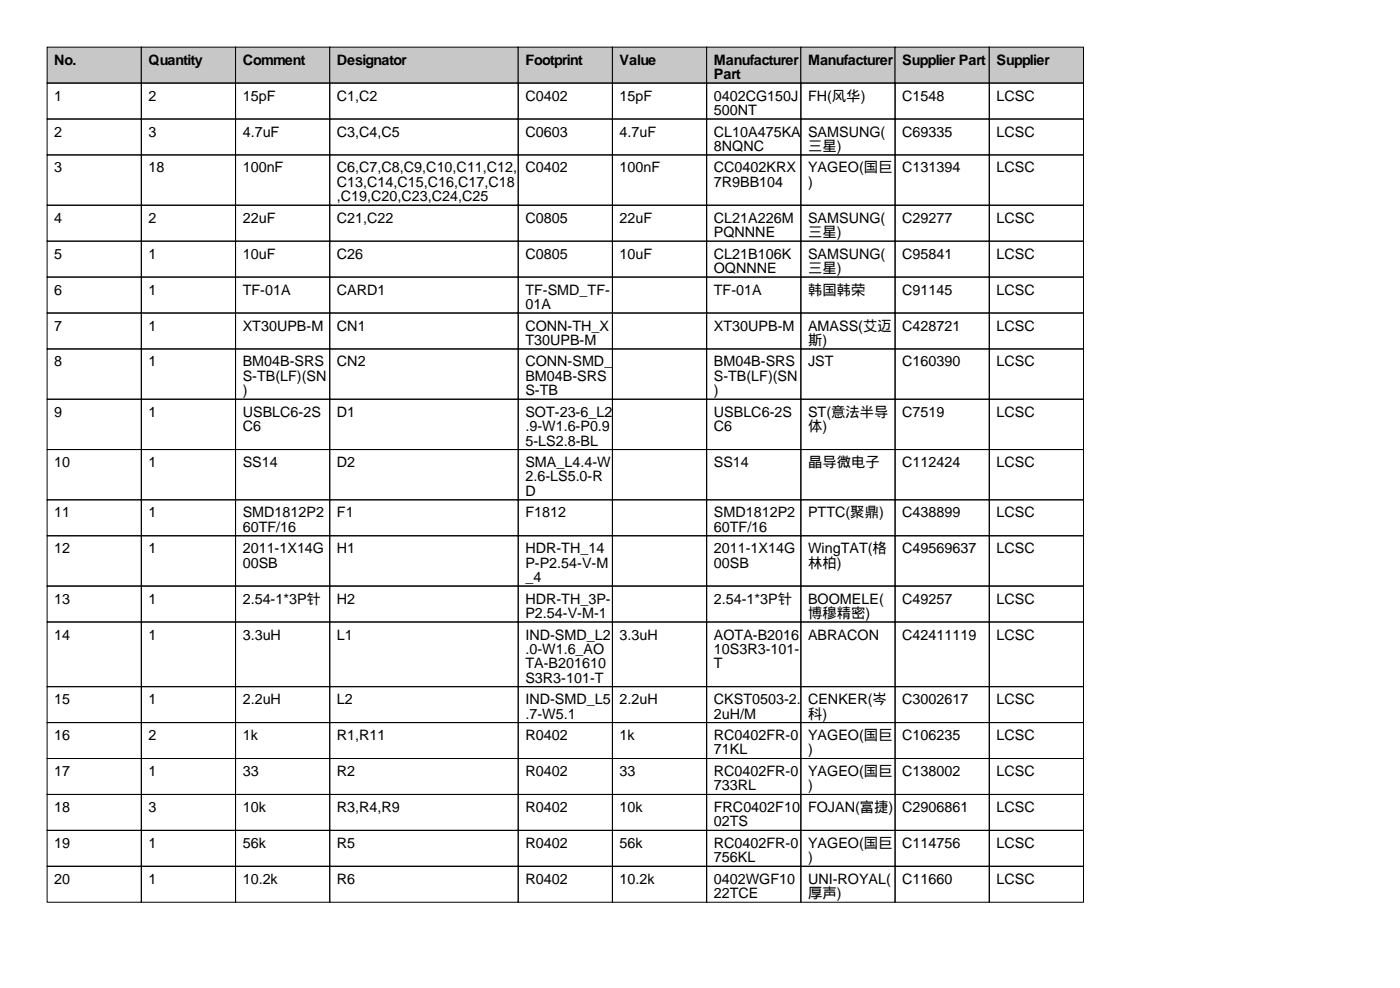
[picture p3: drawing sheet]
<svg xmlns="http://www.w3.org/2000/svg" width="297mm" height="210mm" viewBox="0 0 297 210" stroke-linecap="round" stroke-linejoin="round" font-family="sans-serif">
<defs><g id="words">
<g font-size="3">
<text x="11.5" y="13.7">No.</text>
<text x="31.5" y="13.7">Quantity</text>
<text x="51.5" y="13.7">Comment</text>
<text x="71.5" y="13.7">Designator</text>
<text x="111.5" y="13.7">Footprint</text>
<text x="131.5" y="13.7">Value</text>
<text x="151.5" y="13.7">Manufacturer</text>
<text x="151.5" y="16.8">Part</text>
<text x="171.5" y="13.7">Manufacturer</text>
<text x="191.5" y="13.7">Supplier Part</text>
<text x="211.5" y="13.7">Supplier</text>
<text x="11.5" y="21.3">1</text>
<text x="31.5" y="21.3">2</text>
<text x="51.5" y="21.3">15pF</text>
<text x="71.5" y="21.3">C1,C2</text>
<text x="111.5" y="21.3">C0402</text>
<text x="131.5" y="21.3">15pF</text>
<text x="151.5" y="21.3">0402CG150J</text>
<text x="171.5" y="21.3">FH(风华)</text>
<text x="191.5" y="21.3">C1548</text>
<text x="211.5" y="21.3">LCSC</text>
<text x="11.5" y="29">2</text>
<text x="31.5" y="29">3</text>
<text x="51.5" y="29">4.7uF</text>
<text x="71.5" y="29">C3,C4,C5</text>
<text x="111.5" y="29">C0603</text>
<text x="131.5" y="29">4.7uF</text>
<text x="151.5" y="24.4">500NT</text>
<text x="151.5" y="29">CL10A475KA</text>
<text x="171.5" y="29">SAMSUNG(</text>
<text x="191.5" y="29">C69335</text>
<text x="211.5" y="29">LCSC</text>
<text x="151.5" y="32">8NQNC</text>
<text x="171.5" y="32">三星)</text>
<text x="11.5" y="36.6">3</text>
<text x="31.5" y="36.6">18</text>
<text x="51.5" y="36.6">100nF</text>
<text x="71.5" y="36.6">C6,C7,C8,C9,C10,C11,C12,</text>
<text x="71.5" y="39.6">C13,C14,C15,C16,C17,C18</text>
<text x="111.5" y="36.6">C0402</text>
<text x="131.5" y="36.6">100nF</text>
<text x="151.5" y="36.6">CC0402KRX</text>
<text x="151.5" y="39.6">7R9BB104</text>
<text x="171.5" y="36.6">YAGEO(国巨</text>
<text x="171.5" y="39.6">)</text>
<text x="191.5" y="36.6">C131394</text>
<text x="211.5" y="36.6">LCSC</text>
<text x="11.5" y="47.2">4</text>
<text x="31.5" y="47.2">2</text>
<text x="51.5" y="47.2">22uF</text>
<text x="71.5" y="42.7">,C19,C20,C23,C24,C25</text>
<text x="71.5" y="47.2">C21,C22</text>
<text x="111.5" y="47.2">C0805</text>
<text x="131.5" y="47.2">22uF</text>
<text x="151.5" y="47.2">CL21A226M</text>
<text x="171.5" y="47.2">SAMSUNG(</text>
<text x="191.5" y="47.2">C29277</text>
<text x="211.5" y="47.2">LCSC</text>
<text x="151.5" y="50.3">PQNNNE</text>
<text x="171.5" y="50.3">三星)</text>
<text x="11.5" y="54.9">5</text>
<text x="31.5" y="54.9">1</text>
<text x="51.5" y="54.9">10uF</text>
<text x="71.5" y="54.9">C26</text>
<text x="111.5" y="54.9">C0805</text>
<text x="131.5" y="54.9">10uF</text>
<text x="151.5" y="54.9">CL21B106K</text>
<text x="151.5" y="57.9">OQNNNE</text>
<text x="171.5" y="54.9">SAMSUNG(</text>
<text x="171.5" y="57.9">三星)</text>
<text x="191.5" y="54.9">C95841</text>
<text x="211.5" y="54.9">LCSC</text>
<text x="11.5" y="62.5">6</text>
<text x="31.5" y="62.5">1</text>
<text x="51.5" y="62.5">TF-01A</text>
<text x="71.5" y="62.5">CARD1</text>
<text x="111.5" y="62.5">TF-SMD_TF-</text>
<text x="111.5" y="65.5">01A</text>
<text x="151.5" y="62.5">TF-01A</text>
<text x="171.5" y="62.5">韩国韩荣</text>
<text x="191.5" y="62.5">C91145</text>
<text x="211.5" y="62.5">LCSC</text>
<text x="11.5" y="70.1">7</text>
<text x="31.5" y="70.1">1</text>
<text x="51.5" y="70.1">XT30UPB-M</text>
<text x="71.5" y="70.1">CN1</text>
<text x="111.5" y="70.1">CONN-TH_X</text>
<text x="151.5" y="70.1">XT30UPB-M</text>
<text x="171.5" y="70.1">AMASS(艾迈</text>
<text x="191.5" y="70.1">C428721</text>
<text x="211.5" y="70.1">LCSC</text>
<text x="11.5" y="77.7">8</text>
<text x="31.5" y="77.7">1</text>
<text x="51.5" y="77.7">BM04B-SRS</text>
<text x="71.5" y="77.7">CN2</text>
<text x="111.5" y="73.2">T30UPB-M</text>
<text x="111.5" y="77.7">CONN-SMD_</text>
<text x="151.5" y="77.7">BM04B-SRS</text>
<text x="171.5" y="73.2">斯)</text>
<text x="171.5" y="77.7">JST</text>
<text x="191.5" y="77.7">C160390</text>
<text x="211.5" y="77.7">LCSC</text>
<text x="51.5" y="80.8">S-TB(LF)(SN</text>
<text x="51.5" y="83.8">)</text>
<text x="111.5" y="80.8">BM04B-SRS</text>
<text x="111.5" y="83.8">S-TB</text>
<text x="151.5" y="80.8">S-TB(LF)(SN</text>
<text x="151.5" y="83.8">)</text>
<text x="11.5" y="88.4">9</text>
<text x="31.5" y="88.4">1</text>
<text x="51.5" y="88.4">USBLC6-2S</text>
<text x="71.5" y="88.4">D1</text>
<text x="111.5" y="88.4">SOT-23-6_L2</text>
<text x="151.5" y="88.4">USBLC6-2S</text>
<text x="171.5" y="88.4">ST(意法半导</text>
<text x="191.5" y="88.4">C7519</text>
<text x="211.5" y="88.4">LCSC</text>
<text x="51.5" y="91.4">C6</text>
<text x="111.5" y="91.4">.9-W1.6-P0.9</text>
<text x="111.5" y="94.5">5-LS2.8-BL</text>
<text x="151.5" y="91.4">C6</text>
<text x="171.5" y="91.4">体)</text>
<text x="11.5" y="99.1">10</text>
<text x="31.5" y="99.1">1</text>
<text x="51.5" y="99.1">SS14</text>
<text x="71.5" y="99.1">D2</text>
<text x="111.5" y="99.1">SMA_L4.4-W</text>
<text x="151.5" y="99.1">SS14</text>
<text x="171.5" y="99.1">晶导微电子</text>
<text x="191.5" y="99.1">C112424</text>
<text x="211.5" y="99.1">LCSC</text>
<text x="111.5" y="102.1">2.6-LS5.0-R</text>
<text x="111.5" y="105.2">D</text>
<text x="11.5" y="109.7">11</text>
<text x="31.5" y="109.7">1</text>
<text x="51.5" y="109.7">SMD1812P2</text>
<text x="51.5" y="112.8">60TF/16</text>
<text x="71.5" y="109.7">F1</text>
<text x="111.5" y="109.7">F1812</text>
<text x="151.5" y="109.7">SMD1812P2</text>
<text x="151.5" y="112.8">60TF/16</text>
<text x="171.5" y="109.7">PTTC(聚鼎)</text>
<text x="191.5" y="109.7">C438899</text>
<text x="211.5" y="109.7">LCSC</text>
<text x="11.5" y="117.4">12</text>
<text x="31.5" y="117.4">1</text>
<text x="51.5" y="117.4">2011-1X14G</text>
<text x="71.5" y="117.4">H1</text>
<text x="111.5" y="117.4">HDR-TH_14</text>
<text x="151.5" y="117.4">2011-1X14G</text>
<text x="171.5" y="117.4">WingTAT(格</text>
<text x="191.5" y="117.4">C49569637</text>
<text x="211.5" y="117.4">LCSC</text>
<text x="51.5" y="120.4">00SB</text>
<text x="111.5" y="120.4">P-P2.54-V-M</text>
<text x="111.5" y="123.4">_4</text>
<text x="151.5" y="120.4">00SB</text>
<text x="171.5" y="120.4">林柏)</text>
<text x="11.5" y="128">13</text>
<text x="31.5" y="128">1</text>
<text x="51.5" y="128">2.54-1*3P针</text>
<text x="71.5" y="128">H2</text>
<text x="111.5" y="128">HDR-TH_3P-</text>
<text x="111.5" y="131.1">P2.54-V-M-1</text>
<text x="151.5" y="128">2.54-1*3P针</text>
<text x="171.5" y="128">BOOMELE(</text>
<text x="171.5" y="131.1">博穆精密)</text>
<text x="191.5" y="128">C49257</text>
<text x="211.5" y="128">LCSC</text>
<text x="11.5" y="135.6">14</text>
<text x="31.5" y="135.6">1</text>
<text x="51.5" y="135.6">3.3uH</text>
<text x="71.5" y="135.6">L1</text>
<text x="111.5" y="135.6">IND-SMD_L2</text>
<text x="131.5" y="135.6">3.3uH</text>
<text x="151.5" y="135.6">AOTA-B2016</text>
<text x="171.5" y="135.6">ABRACON</text>
<text x="191.5" y="135.6">C42411119</text>
<text x="211.5" y="135.6">LCSC</text>
<text x="111.5" y="138.7">.0-W1.6_AO</text>
<text x="111.5" y="141.7">TA-B201610</text>
<text x="151.5" y="138.7">10S3R3-101-</text>
<text x="151.5" y="141.7">T</text>
<text x="11.5" y="149.4">15</text>
<text x="31.5" y="149.4">1</text>
<text x="51.5" y="149.4">2.2uH</text>
<text x="71.5" y="149.4">L2</text>
<text x="111.5" y="144.8">S3R3-101-T</text>
<text x="111.5" y="149.4">IND-SMD_L5</text>
<text x="131.5" y="149.4">2.2uH</text>
<text x="151.5" y="149.4">CKST0503-2.</text>
<text x="171.5" y="149.4">CENKER(岑</text>
<text x="191.5" y="149.4">C3002617</text>
<text x="211.5" y="149.4">LCSC</text>
<text x="111.5" y="152.4">.7-W5.1</text>
<text x="151.5" y="152.4">2uH/M</text>
<text x="171.5" y="152.4">科)</text>
<text x="11.5" y="157">16</text>
<text x="31.5" y="157">2</text>
<text x="51.5" y="157">1k</text>
<text x="71.5" y="157">R1,R11</text>
<text x="111.5" y="157">R0402</text>
<text x="131.5" y="157">1k</text>
<text x="151.5" y="157">RC0402FR-0</text>
<text x="151.5" y="160">71KL</text>
<text x="171.5" y="157">YAGEO(国巨</text>
<text x="171.5" y="160">)</text>
<text x="191.5" y="157">C106235</text>
<text x="211.5" y="157">LCSC</text>
<text x="11.5" y="164.6">17</text>
<text x="31.5" y="164.6">1</text>
<text x="51.5" y="164.6">33</text>
<text x="71.5" y="164.6">R2</text>
<text x="111.5" y="164.6">R0402</text>
<text x="131.5" y="164.6">33</text>
<text x="151.5" y="164.6">RC0402FR-0</text>
<text x="151.5" y="167.6">733RL</text>
<text x="171.5" y="164.6">YAGEO(国巨</text>
<text x="171.5" y="167.6">)</text>
<text x="191.5" y="164.6">C138002</text>
<text x="211.5" y="164.6">LCSC</text>
<text x="11.5" y="172.2">18</text>
<text x="31.5" y="172.2">3</text>
<text x="51.5" y="172.2">10k</text>
<text x="71.5" y="172.2">R3,R4,R9</text>
<text x="111.5" y="172.2">R0402</text>
<text x="131.5" y="172.2">10k</text>
<text x="151.5" y="172.2">FRC0402F10</text>
<text x="171.5" y="172.2">FOJAN(富捷)</text>
<text x="191.5" y="172.2">C2906861</text>
<text x="211.5" y="172.2">LCSC</text>
<text x="11.5" y="179.8">19</text>
<text x="31.5" y="179.8">1</text>
<text x="51.5" y="179.8">56k</text>
<text x="71.5" y="179.8">R5</text>
<text x="111.5" y="179.8">R0402</text>
<text x="131.5" y="179.8">56k</text>
<text x="151.5" y="175.3">02TS</text>
<text x="151.5" y="179.8">RC0402FR-0</text>
<text x="171.5" y="179.8">YAGEO(国巨</text>
<text x="191.5" y="179.8">C114756</text>
<text x="211.5" y="179.8">LCSC</text>
<text x="151.5" y="182.9">756KL</text>
<text x="171.5" y="182.9">)</text>
<text x="11.5" y="187.5">20</text>
<text x="31.5" y="187.5">1</text>
<text x="51.5" y="187.5">10.2k</text>
<text x="71.5" y="187.5">R6</text>
<text x="111.5" y="187.5">R0402</text>
<text x="131.5" y="187.5">10.2k</text>
<text x="151.5" y="187.5">0402WGF10</text>
<text x="151.5" y="190.5">22TCE</text>
<text x="171.5" y="187.5">UNI-ROYAL(</text>
<text x="171.5" y="190.5">厚声)</text>
<text x="191.5" y="187.5">C11660</text>
<text x="211.5" y="187.5">LCSC</text>
</g>
</g></defs>
<g fill="#c7c7c7" stroke="#000" stroke-width=".21">
<path d="M10 10h20v7.6h-20z"/>
<path d="M30 10h20v7.6h-20z"/>
<path d="M50 10h20v7.6h-20z"/>
<path d="M70 10h40v7.6h-40z"/>
<path d="M110 10h20v7.6h-20z"/>
<path d="M130 10h20v7.6h-20z"/>
<path d="M150 10h20v7.6h-20z"/>
<path d="M170 10h20v7.6h-20z"/>
<path d="M190 10h20v7.6h-20z"/>
<path d="M210 10h20v7.6h-20z"/>
</g>
<g fill="none" stroke="#000" stroke-width=".21">
<path d="M10 17.6h20v7.6h-20zM30 17.6h20v7.6h-20zM50 17.6h20v7.6h-20zM70 17.6h40v7.6h-40zM110 17.6h20v7.6h-20zM130 17.6h20v7.6h-20zM150 17.6h20v7.6h-20zM170 17.6h20v7.6h-20zM190 17.6h20v7.6h-20zM210 17.6h20v7.6h-20zM10 25.2h20v7.7h-20zM10 32.9h20v10.6h-20z"/>
<path d="M30 25.2h20v7.7h-20zM30 32.9h20v10.6h-20zM50 25.2h20v7.7h-20zM50 32.9h20v10.6h-20zM70 25.2h40v7.7h-40zM70 32.9h40v10.6h-40zM110 25.2h20v7.7h-20zM110 32.9h20v10.6h-20zM130 25.2h20v7.7h-20zM130 32.9h20v10.6h-20zM150 25.2h20v7.7h-20zM150 32.9h20v10.6h-20z"/>
<path d="M170 25.2h20v7.7h-20zM170 32.9h20v10.6h-20zM190 25.2h20v7.7h-20zM190 32.9h20v10.6h-20zM210 25.2h20v7.7h-20zM210 32.9h20v10.6h-20zM10 43.5h20v7.6h-20zM10 51.1h20v7.7h-20zM10 58.8h20v7.6h-20zM30 43.5h20v7.6h-20zM30 51.1h20v7.7h-20zM30 58.8h20v7.6h-20z"/>
<path d="M50 43.5h20v7.6h-20zM50 51.1h20v7.7h-20zM50 58.8h20v7.6h-20zM70 43.5h40v7.6h-40zM70 51.1h40v7.7h-40zM70 58.8h40v7.6h-40zM110 43.5h20v7.6h-20zM110 51.1h20v7.7h-20zM110 58.8h20v7.6h-20zM130 43.5h20v7.6h-20zM130 51.1h20v7.7h-20zM130 58.8h20v7.6h-20z"/>
<path d="M150 43.5h20v7.6h-20zM150 51.1h20v7.7h-20zM150 58.8h20v7.6h-20zM170 43.5h20v7.6h-20zM170 51.1h20v7.7h-20zM170 58.8h20v7.6h-20zM190 43.5h20v7.6h-20zM190 51.1h20v7.7h-20zM190 58.8h20v7.6h-20zM210 43.5h20v7.6h-20zM210 51.1h20v7.7h-20zM210 58.8h20v7.6h-20z"/>
<path d="M10 66.4h20v7.6h-20zM10 74h20v10.7h-20zM30 66.4h20v7.6h-20zM30 74h20v10.7h-20zM50 66.4h20v7.6h-20zM50 74h20v10.7h-20zM70 66.4h40v7.6h-40zM70 74h40v10.7h-40zM110 66.4h20v7.6h-20zM110 74h20v10.7h-20zM130 66.4h20v7.6h-20zM130 74h20v10.7h-20z"/>
<path d="M150 66.4h20v7.6h-20zM150 74h20v10.7h-20zM170 66.4h20v7.6h-20zM170 74h20v10.7h-20zM190 66.4h20v7.6h-20zM190 74h20v10.7h-20zM210 66.4h20v7.6h-20zM210 74h20v10.7h-20zM10 84.7h20v10.6h-20zM10 95.3h20v10.7h-20zM30 84.7h20v10.6h-20zM30 95.3h20v10.7h-20z"/>
<path d="M50 84.7h20v10.6h-20zM50 95.3h20v10.7h-20zM70 84.7h40v10.6h-40zM70 95.3h40v10.7h-40zM110 84.7h20v10.6h-20zM110 95.3h20v10.7h-20zM130 84.7h20v10.6h-20zM130 95.3h20v10.7h-20zM150 84.7h20v10.6h-20zM150 95.3h20v10.7h-20zM170 84.7h20v10.6h-20zM170 95.3h20v10.7h-20z"/>
<path d="M190 84.7h20v10.6h-20zM190 95.3h20v10.7h-20zM210 84.7h20v10.6h-20zM210 95.3h20v10.7h-20zM10 106h20v7.6h-20zM10 113.6h20v10.7h-20zM30 106h20v7.6h-20zM30 113.6h20v10.7h-20zM50 106h20v7.6h-20zM50 113.6h20v10.7h-20zM70 106h40v7.6h-40zM70 113.6h40v10.7h-40z"/>
<path d="M110 106h20v7.6h-20zM110 113.6h20v10.7h-20zM130 106h20v7.6h-20zM130 113.6h20v10.7h-20zM150 106h20v7.6h-20zM150 113.6h20v10.7h-20zM170 106h20v7.6h-20zM170 113.6h20v10.7h-20zM190 106h20v7.6h-20zM190 113.6h20v10.7h-20zM210 106h20v7.6h-20zM210 113.6h20v10.7h-20z"/>
<path d="M10 124.3h20v7.6h-20zM10 131.9h20v13.7h-20zM30 124.3h20v7.6h-20zM30 131.9h20v13.7h-20zM50 124.3h20v7.6h-20zM50 131.9h20v13.7h-20zM70 124.3h40v7.6h-40zM70 131.9h40v13.7h-40zM110 124.3h20v7.6h-20zM110 131.9h20v13.7h-20zM130 124.3h20v7.6h-20zM130 131.9h20v13.7h-20z"/>
<path d="M150 124.3h20v7.6h-20zM150 131.9h20v13.7h-20zM170 124.3h20v7.6h-20zM170 131.9h20v13.7h-20zM190 124.3h20v7.6h-20zM190 131.9h20v13.7h-20zM210 124.3h20v7.6h-20zM210 131.9h20v13.7h-20zM10 145.6h20v7.7h-20zM10 153.3h20v7.6h-20zM30 145.6h20v7.7h-20zM30 153.3h20v7.6h-20z"/>
<path d="M50 145.6h20v7.7h-20zM50 153.3h20v7.6h-20zM70 145.6h40v7.7h-40zM70 153.3h40v7.6h-40zM110 145.6h20v7.7h-20zM110 153.3h20v7.6h-20zM130 145.6h20v7.7h-20zM130 153.3h20v7.6h-20zM150 145.6h20v7.7h-20zM150 153.3h20v7.6h-20zM170 145.6h20v7.7h-20zM170 153.3h20v7.6h-20z"/>
<path d="M190 145.6h20v7.7h-20zM190 153.3h20v7.6h-20zM210 145.6h20v7.7h-20zM210 153.3h20v7.6h-20zM10 160.9h20v7.6h-20zM10 168.5h20v7.6h-20zM10 176.1h20v7.6h-20zM30 160.9h20v7.6h-20zM30 168.5h20v7.6h-20zM30 176.1h20v7.6h-20zM50 160.9h20v7.6h-20zM50 168.5h20v7.6h-20z"/>
<path d="M50 176.1h20v7.6h-20zM70 160.9h40v7.6h-40zM70 168.5h40v7.6h-40zM70 176.1h40v7.6h-40zM110 160.9h20v7.6h-20zM110 168.5h20v7.6h-20zM110 176.1h20v7.6h-20zM130 160.9h20v7.6h-20zM130 168.5h20v7.6h-20zM130 176.1h20v7.6h-20zM150 160.9h20v7.6h-20zM150 168.5h20v7.6h-20z"/>
<path d="M150 176.1h20v7.6h-20zM170 160.9h20v7.6h-20zM170 168.5h20v7.6h-20zM170 176.1h20v7.6h-20zM190 160.9h20v7.6h-20zM190 168.5h20v7.6h-20zM190 176.1h20v7.6h-20zM210 160.9h20v7.6h-20zM210 168.5h20v7.6h-20zM210 176.1h20v7.6h-20zM10 183.7h20v7.7h-20zM30 183.7h20v7.7h-20z"/>
<path d="M50 183.7h20v7.7h-20zM70 183.7h40v7.7h-40zM110 183.7h20v7.7h-20zM130 183.7h20v7.7h-20zM150 183.7h20v7.7h-20zM170 183.7h20v7.7h-20zM190 183.7h20v7.7h-20zM210 183.7h20v7.7h-20z"/>
</g>
<use href="#words"/>
</svg>
